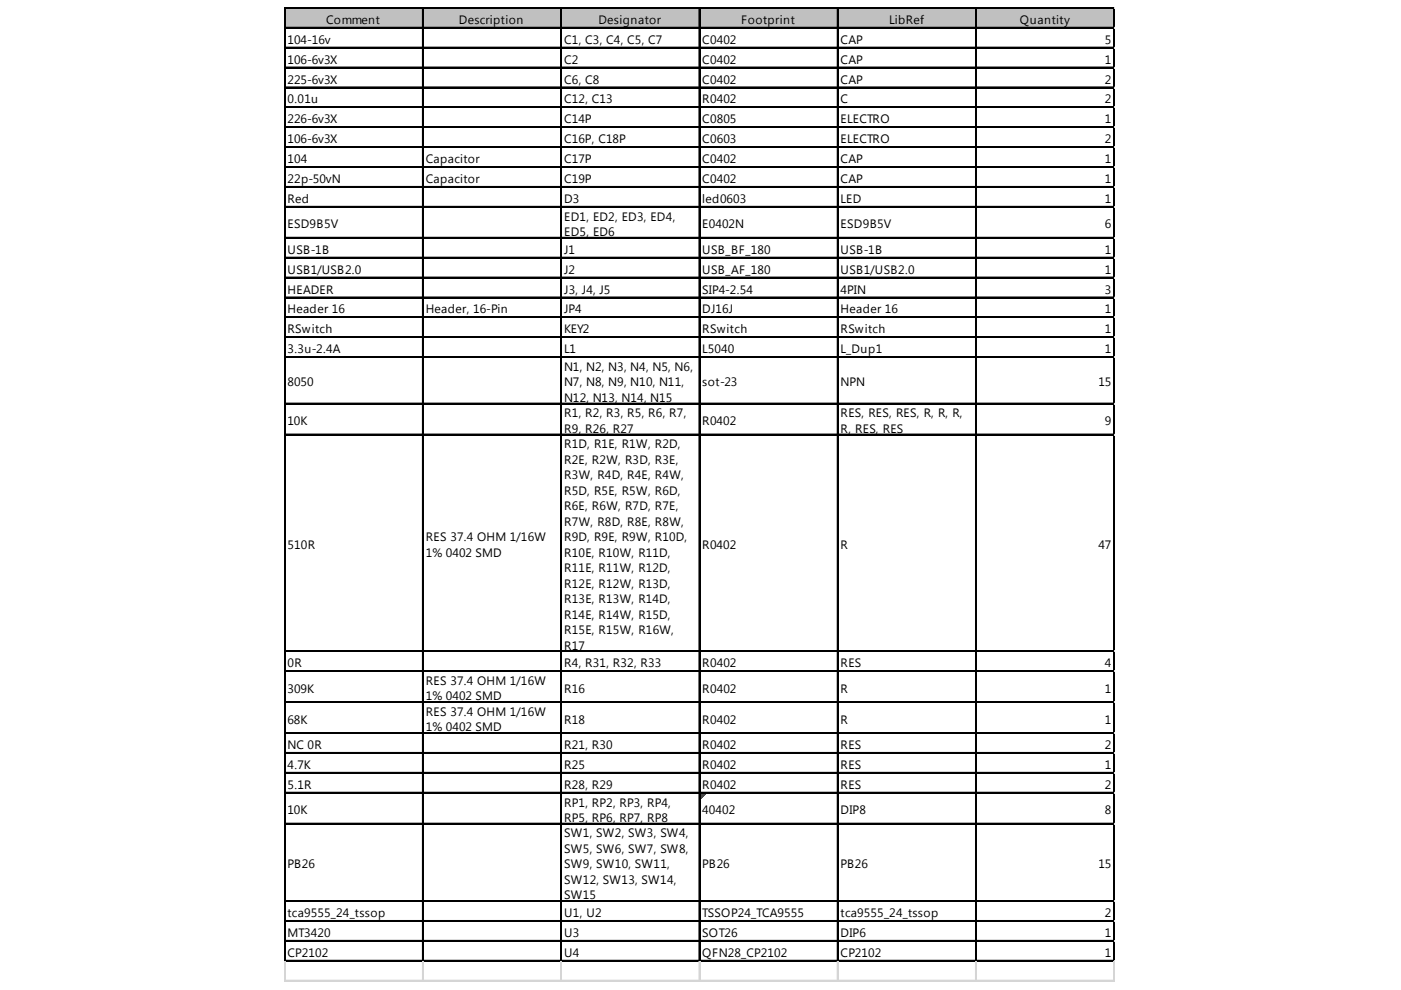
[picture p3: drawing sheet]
<svg xmlns="http://www.w3.org/2000/svg" width="297mm" height="210mm" viewBox="0 0 297 210" stroke-linecap="round" stroke-linejoin="round" font-family="sans-serif">
<defs><g id="words">
<g font-size="2.6">
<text x="69.2" y="5.1">Comment</text>
<text x="97.3" y="5.1">Description</text>
<text x="126.9" y="5.1">Designator</text>
<text x="157.1" y="5.1">Footprint</text>
<text x="188.5" y="5.1">LibRef</text>
<text x="216.2" y="5.1">Quantity</text>
<text x="61" y="9.3">104-16v</text>
<text x="119.6" y="9.3">C1, C3, C4, C5, C7</text>
<text x="148.9" y="9.3">C0402</text>
<text x="178.2" y="9.3">CAP</text>
<text x="234.3" y="9.3">5</text>
<text x="61" y="13.5">106-6v3X</text>
<text x="61" y="17.7">225-6v3X</text>
<text x="119.6" y="13.5">C2</text>
<text x="119.6" y="17.7">C6, C8</text>
<text x="148.9" y="13.5">C0402</text>
<text x="148.9" y="17.7">C0402</text>
<text x="178.2" y="13.5">CAP</text>
<text x="178.2" y="17.7">CAP</text>
<text x="234.3" y="13.5">1</text>
<text x="234.3" y="17.7">2</text>
<text x="61" y="21.9">0.01u</text>
<text x="119.6" y="21.9">C12, C13</text>
<text x="148.9" y="21.9">R0402</text>
<text x="178.2" y="21.9">C</text>
<text x="234.3" y="21.9">2</text>
<text x="61" y="26.1">226-6v3X</text>
<text x="119.6" y="26.1">C14P</text>
<text x="148.9" y="26.1">C0805</text>
<text x="178.2" y="26.1">ELECTRO</text>
<text x="234.3" y="26.1">1</text>
<text x="61" y="30.4">106-6v3X</text>
<text x="61" y="34.6">104</text>
<text x="90.3" y="34.6">Capacitor</text>
<text x="119.6" y="30.4">C16P, C18P</text>
<text x="119.6" y="34.6">C17P</text>
<text x="148.9" y="30.4">C0603</text>
<text x="148.9" y="34.6">C0402</text>
<text x="178.2" y="30.4">ELECTRO</text>
<text x="178.2" y="34.6">CAP</text>
<text x="234.3" y="30.4">2</text>
<text x="234.3" y="34.6">1</text>
<text x="61" y="38.8">22p-50vN</text>
<text x="90.3" y="38.8">Capacitor</text>
<text x="119.6" y="38.8">C19P</text>
<text x="148.9" y="38.8">C0402</text>
<text x="178.2" y="38.8">CAP</text>
<text x="234.3" y="38.8">1</text>
<text x="61" y="43">Red</text>
<text x="119.6" y="43">D3</text>
<text x="119.6" y="46.8">ED1, ED2, ED3, ED4,</text>
<text x="148.9" y="43">led0603</text>
<text x="178.2" y="43">LED</text>
<text x="234.3" y="43">1</text>
<text x="61" y="48.4">ESD9B5V</text>
<text x="61" y="53.8">USB-1B</text>
<text x="119.6" y="50.1">ED5, ED6</text>
<text x="119.6" y="53.8">J1</text>
<text x="148.9" y="48.4">E0402N</text>
<text x="148.9" y="53.8">USB_BF_180</text>
<text x="178.2" y="48.4">ESD9B5V</text>
<text x="178.2" y="53.8">USB-1B</text>
<text x="234.3" y="48.4">6</text>
<text x="234.3" y="53.8">1</text>
<text x="61" y="58">USB1/USB2.0</text>
<text x="119.6" y="58">J2</text>
<text x="148.9" y="58">USB_AF_180</text>
<text x="178.2" y="58">USB1/USB2.0</text>
<text x="234.3" y="58">1</text>
<text x="61" y="62.2">HEADER</text>
<text x="119.6" y="62.2">J3, J4, J5</text>
<text x="148.9" y="62.2">SIP4-2.54</text>
<text x="178.2" y="62.2">4PIN</text>
<text x="234.3" y="62.2">3</text>
<text x="61" y="66.5">Header 16</text>
<text x="61" y="70.7">RSwitch</text>
<text x="90.3" y="66.5">Header, 16-Pin</text>
<text x="119.6" y="66.5">JP4</text>
<text x="119.6" y="70.7">KEY2</text>
<text x="148.9" y="66.5">DJ16J</text>
<text x="148.9" y="70.7">RSwitch</text>
<text x="178.2" y="66.5">Header 16</text>
<text x="178.2" y="70.7">RSwitch</text>
<text x="234.3" y="66.5">1</text>
<text x="234.3" y="70.7">1</text>
<text x="61" y="74.9">3.3u-2.4A</text>
<text x="119.6" y="74.9">L1</text>
<text x="148.9" y="74.9">L5040</text>
<text x="178.2" y="74.9">L_Dup1</text>
<text x="234.3" y="74.9">1</text>
<text x="61" y="81.9">8050</text>
<text x="119.6" y="78.7">N1, N2, N3, N4, N5, N6,</text>
<text x="119.6" y="81.9">N7, N8, N9, N10, N11,</text>
<text x="148.9" y="81.9">sot-23</text>
<text x="178.2" y="81.9">NPN</text>
<text x="232.9" y="81.9">15</text>
<text x="119.6" y="85.2">N12, N13, N14, N15</text>
<text x="119.6" y="88.5">R1, R2, R3, R5, R6, R7,</text>
<text x="178.2" y="88.5">RES, RES, RES, R, R, R,</text>
<text x="61" y="90.1">10K</text>
<text x="119.6" y="91.8">R9, R26, R27</text>
<text x="119.6" y="95.1">R1D, R1E, R1W, R2D,</text>
<text x="148.9" y="90.1">R0402</text>
<text x="178.2" y="91.8">R, RES, RES</text>
<text x="234.3" y="90.1">9</text>
<text x="119.6" y="98.3">R2E, R2W, R3D, R3E,</text>
<text x="119.6" y="101.6">R3W, R4D, R4E, R4W,</text>
<text x="119.6" y="104.9">R5D, R5E, R5W, R6D,</text>
<text x="119.6" y="108.2">R6E, R6W, R7D, R7E,</text>
<text x="119.6" y="111.5">R7W, R8D, R8E, R8W,</text>
<text x="61" y="116.4">510R</text>
<text x="90.3" y="114.7">RES 37.4 OHM 1/16W</text>
<text x="90.3" y="118">1% 0402 SMD</text>
<text x="119.6" y="114.7">R9D, R9E, R9W, R10D,</text>
<text x="119.6" y="118">R10E, R10W, R11D,</text>
<text x="148.9" y="116.4">R0402</text>
<text x="178.2" y="116.4">R</text>
<text x="232.9" y="116.4">47</text>
<text x="119.6" y="121.3">R11E, R11W, R12D,</text>
<text x="119.6" y="124.6">R12E, R12W, R13D,</text>
<text x="119.6" y="127.9">R13E, R13W, R14D,</text>
<text x="119.6" y="131.2">R14E, R14W, R15D,</text>
<text x="119.6" y="134.4">R15E, R15W, R16W,</text>
<text x="119.6" y="137.7">R17</text>
<text x="61" y="141.5">0R</text>
<text x="119.6" y="141.5">R4, R31, R32, R33</text>
<text x="148.9" y="141.5">R0402</text>
<text x="178.2" y="141.5">RES</text>
<text x="234.3" y="141.5">4</text>
<text x="61" y="146.9">309K</text>
<text x="90.3" y="145.2">RES 37.4 OHM 1/16W</text>
<text x="90.3" y="148.5">1% 0402 SMD</text>
<text x="119.6" y="146.9">R16</text>
<text x="148.9" y="146.9">R0402</text>
<text x="178.2" y="146.9">R</text>
<text x="234.3" y="146.9">1</text>
<text x="61" y="153.4">68K</text>
<text x="90.3" y="151.8">RES 37.4 OHM 1/16W</text>
<text x="90.3" y="155.1">1% 0402 SMD</text>
<text x="119.6" y="153.4">R18</text>
<text x="148.9" y="153.4">R0402</text>
<text x="178.2" y="153.4">R</text>
<text x="234.3" y="153.4">1</text>
<text x="61" y="158.8">NC 0R</text>
<text x="119.6" y="158.8">R21, R30</text>
<text x="148.9" y="158.8">R0402</text>
<text x="178.2" y="158.8">RES</text>
<text x="234.3" y="158.8">2</text>
<text x="61" y="163">4.7K</text>
<text x="61" y="167.2">5.1R</text>
<text x="119.6" y="163">R25</text>
<text x="119.6" y="167.2">R28, R29</text>
<text x="148.9" y="163">R0402</text>
<text x="148.9" y="167.2">R0402</text>
<text x="178.2" y="163">RES</text>
<text x="178.2" y="167.2">RES</text>
<text x="234.3" y="163">1</text>
<text x="234.3" y="167.2">2</text>
<text x="61" y="172.6">10K</text>
<text x="119.6" y="171">RP1, RP2, RP3, RP4,</text>
<text x="148.9" y="172.6">40402</text>
<text x="178.2" y="172.6">DIP8</text>
<text x="234.3" y="172.6">8</text>
<text x="119.6" y="174.3">RP5, RP6, RP7, RP8</text>
<text x="119.6" y="177.6">SW1, SW2, SW3, SW4,</text>
<text x="61" y="184.1">PB26</text>
<text x="119.6" y="180.8">SW5, SW6, SW7, SW8,</text>
<text x="119.6" y="184.1">SW9, SW10, SW11,</text>
<text x="148.9" y="184.1">PB26</text>
<text x="178.2" y="184.1">PB26</text>
<text x="232.9" y="184.1">15</text>
<text x="119.6" y="187.4">SW12, SW13, SW14,</text>
<text x="119.6" y="190.7">SW15</text>
<text x="61" y="194.4">tca9555_24_tssop</text>
<text x="119.6" y="194.4">U1, U2</text>
<text x="148.9" y="194.4">TSSOP24_TCA9555</text>
<text x="178.2" y="194.4">tca9555_24_tssop</text>
<text x="234.3" y="194.4">2</text>
<text x="61" y="198.7">MT3420</text>
<text x="61" y="202.9">CP2102</text>
<text x="119.6" y="198.7">U3</text>
<text x="119.6" y="202.9">U4</text>
<text x="148.9" y="198.7">SOT26</text>
<text x="148.9" y="202.9">QFN28_CP2102</text>
<text x="178.2" y="198.7">DIP6</text>
<text x="178.2" y="202.9">CP2102</text>
<text x="234.3" y="198.7">1</text>
<text x="234.3" y="202.9">1</text>
</g>
</g></defs>
<path d="M60.4 1.8h176v4.2h-176z" fill="#c0c0c0"/>
<path d="M148.4 168.2h1.2" fill="none" stroke="#008000" stroke-width=".23"/>
<path d="M148.4 168.2h1.2v.3h-1.2z" fill="#008000"/>
<path d="M148.4 168.5h1" fill="none" stroke="#008000" stroke-width=".23"/>
<path d="M148.4 168.5h1v.2h-1z" fill="#008000"/>
<path d="M148.4 168.7h.7" fill="none" stroke="#008000" stroke-width=".23"/>
<path d="M148.4 168.7h.7v.2h-.7z" fill="#008000"/>
<path d="M148.4 168.9h.5" fill="none" stroke="#008000" stroke-width=".23"/>
<path d="M148.4 168.9h.5v.3h-.5z" fill="#008000"/>
<path d="M148.4 169.2h.3" fill="none" stroke="#008000" stroke-width=".23"/>
<path d="M148.4 169.2h.3v.2h-.3z" fill="#008000"/>
<g fill="none" stroke="#000" stroke-width=".23">
<path d="M60.3 1.6v202.2M60.4 1.6v202.2M60.5 1.6h175.9M60.5 1.7h175.9M60.5 5.8h175.9M60.5 5.9h175.9M60.5 10h175.9M60.5 10.1h175.9M60.5 14.2h175.9M60.5 14.3h175.9M60.5 18.4h175.9M60.5 18.6h175.9"/>
<path d="M89.6 1.8v202M89.7 1.8v202M118.9 1.8v202M119 1.8v202M148.2 1.8v202M148.3 1.8v202M177.5 1.8v202M177.6 1.8v202M206.8 1.8v202M207 1.8v202M236.2 1.8v202M236.3 1.8v202"/>
<path d="M60.5 22.7h175.9M60.5 22.8h175.9M60.5 26.9h175.9M60.5 27h175.9M60.5 31.1h175.9M60.5 31.2h175.9M60.5 35.3h175.9M60.5 35.4h175.9M60.5 39.5h175.9M60.5 39.7h175.9M60.5 43.8h175.9M60.5 43.9h175.9"/>
<path d="M60.5 50.3h175.9M60.5 50.4h175.9M60.5 54.5h175.9M60.5 54.7h175.9M60.5 58.8h175.9M60.5 58.9h175.9M60.5 63h175.9M60.5 63.1h175.9M60.5 67.2h175.9M60.5 67.3h175.9M60.5 71.4h175.9M60.5 71.5h175.9"/>
<path d="M60.5 75.6h175.9M60.5 75.8h175.9M60.5 85.5h175.9M60.5 85.6h175.9M60.5 92h175.9M60.5 92.2h175.9M60.5 138h175.9M60.5 138.1h175.9M60.5 142.2h175.9M60.5 142.3h175.9M60.5 148.8h175.9M60.5 148.9h175.9"/>
<path d="M60.5 155.3h175.9M60.5 155.4h175.9M60.5 159.5h175.9M60.5 159.7h175.9M60.5 163.8h175.9M60.5 163.9h175.9M60.5 168h175.9M60.5 168.1h175.9M60.5 174.5h175.9M60.5 174.7h175.9M60.5 191h175.9M60.5 191.1h175.9"/>
<path d="M60.5 195.2h175.9M60.5 195.3h175.9M60.5 199.4h175.9M60.5 199.5h175.9M60.5 203.6h175.9M60.5 203.7h175.9"/>
</g>
<g fill="none" stroke="#d4d4d4" stroke-width=".23">
<path d="M236.4 1.6h.1M60.3 203.8v4.3M60.4 203.8v4.3M89.6 203.8v4.3M89.7 203.8v4.3M118.9 203.8v4.3M119 203.8v4.3M148.2 203.8v4.3M148.3 203.8v4.3M177.5 203.8v4.3M177.6 203.8v4.3M206.8 203.8v4.3"/>
<path d="M207 203.8v4.3M236.2 203.8v4.3M236.3 203.8v4.3"/>
</g>
<path d="M236.4 1.6v.2z" fill="#d4d4d4"/>
<path d="M236.4 5.8h.1" fill="none" stroke="#d4d4d4" stroke-width=".23"/>
<path d="M236.4 5.8v.2z" fill="#d4d4d4"/>
<path d="M236.4 10h.1" fill="none" stroke="#d4d4d4" stroke-width=".23"/>
<path d="M236.4 10v.2z" fill="#d4d4d4"/>
<path d="M236.4 14.2h.1" fill="none" stroke="#d4d4d4" stroke-width=".23"/>
<path d="M236.4 14.2v.3z" fill="#d4d4d4"/>
<path d="M236.4 18.4h.1" fill="none" stroke="#d4d4d4" stroke-width=".23"/>
<path d="M236.4 18.4v.3z" fill="#d4d4d4"/>
<path d="M236.4 22.7h.1" fill="none" stroke="#d4d4d4" stroke-width=".23"/>
<path d="M236.4 22.7v.2z" fill="#d4d4d4"/>
<path d="M236.4 26.9h.1" fill="none" stroke="#d4d4d4" stroke-width=".23"/>
<path d="M236.4 26.9v.2z" fill="#d4d4d4"/>
<path d="M236.4 31.1h.1" fill="none" stroke="#d4d4d4" stroke-width=".23"/>
<path d="M236.4 31.1v.2z" fill="#d4d4d4"/>
<path d="M236.4 35.3h.1" fill="none" stroke="#d4d4d4" stroke-width=".23"/>
<path d="M236.4 35.3v.3z" fill="#d4d4d4"/>
<path d="M236.4 39.5h.1" fill="none" stroke="#d4d4d4" stroke-width=".23"/>
<path d="M236.4 39.5v.3z" fill="#d4d4d4"/>
<path d="M236.4 43.8h.1" fill="none" stroke="#d4d4d4" stroke-width=".23"/>
<path d="M236.4 43.8v.2z" fill="#d4d4d4"/>
<path d="M236.4 50.3h.1" fill="none" stroke="#d4d4d4" stroke-width=".23"/>
<path d="M236.4 50.3v.3z" fill="#d4d4d4"/>
<path d="M236.4 54.5h.1" fill="none" stroke="#d4d4d4" stroke-width=".23"/>
<path d="M236.4 54.5v.3z" fill="#d4d4d4"/>
<path d="M236.4 58.8h.1" fill="none" stroke="#d4d4d4" stroke-width=".23"/>
<path d="M236.4 58.8v.2z" fill="#d4d4d4"/>
<path d="M236.4 63h.1" fill="none" stroke="#d4d4d4" stroke-width=".23"/>
<path d="M236.4 63v.2z" fill="#d4d4d4"/>
<path d="M236.4 67.2h.1" fill="none" stroke="#d4d4d4" stroke-width=".23"/>
<path d="M236.4 67.2v.2z" fill="#d4d4d4"/>
<path d="M236.4 71.4h.1" fill="none" stroke="#d4d4d4" stroke-width=".23"/>
<path d="M236.4 71.4v.3z" fill="#d4d4d4"/>
<path d="M236.4 75.6h.1" fill="none" stroke="#d4d4d4" stroke-width=".23"/>
<path d="M236.4 75.6v.3z" fill="#d4d4d4"/>
<path d="M236.4 85.5h.1" fill="none" stroke="#d4d4d4" stroke-width=".23"/>
<path d="M236.4 85.5v.2z" fill="#d4d4d4"/>
<path d="M236.4 92h.1" fill="none" stroke="#d4d4d4" stroke-width=".23"/>
<path d="M236.4 92v.3z" fill="#d4d4d4"/>
<path d="M236.4 138h.1" fill="none" stroke="#d4d4d4" stroke-width=".23"/>
<path d="M236.4 138v.2z" fill="#d4d4d4"/>
<path d="M236.4 142.2h.1" fill="none" stroke="#d4d4d4" stroke-width=".23"/>
<path d="M236.4 142.2v.2z" fill="#d4d4d4"/>
<path d="M236.4 148.8h.1" fill="none" stroke="#d4d4d4" stroke-width=".23"/>
<path d="M236.4 148.8v.2z" fill="#d4d4d4"/>
<path d="M236.4 155.3h.1" fill="none" stroke="#d4d4d4" stroke-width=".23"/>
<path d="M236.4 155.3v.3z" fill="#d4d4d4"/>
<path d="M236.4 159.5h.1" fill="none" stroke="#d4d4d4" stroke-width=".23"/>
<path d="M236.4 159.5v.3z" fill="#d4d4d4"/>
<path d="M236.4 163.8h.1" fill="none" stroke="#d4d4d4" stroke-width=".23"/>
<path d="M236.4 163.8v.2z" fill="#d4d4d4"/>
<path d="M236.4 168h.1" fill="none" stroke="#d4d4d4" stroke-width=".23"/>
<path d="M236.4 168v.2z" fill="#d4d4d4"/>
<path d="M236.4 174.5h.1" fill="none" stroke="#d4d4d4" stroke-width=".23"/>
<path d="M236.4 174.5v.3z" fill="#d4d4d4"/>
<path d="M236.4 191h.1" fill="none" stroke="#d4d4d4" stroke-width=".23"/>
<path d="M236.4 191v.2z" fill="#d4d4d4"/>
<path d="M236.4 195.2h.1" fill="none" stroke="#d4d4d4" stroke-width=".23"/>
<path d="M236.4 195.2v.2z" fill="#d4d4d4"/>
<path d="M236.4 199.4h.1" fill="none" stroke="#d4d4d4" stroke-width=".23"/>
<path d="M236.4 199.4v.2z" fill="#d4d4d4"/>
<path d="M236.4 203.6h.1" fill="none" stroke="#d4d4d4" stroke-width=".23"/>
<path d="M236.4 203.6v.2z" fill="#d4d4d4"/>
<path d="M60.3 207.8h176.1M60.3 207.9h176.1" fill="none" stroke="#d4d4d4" stroke-width=".23"/>
<use href="#words"/>
</svg>
